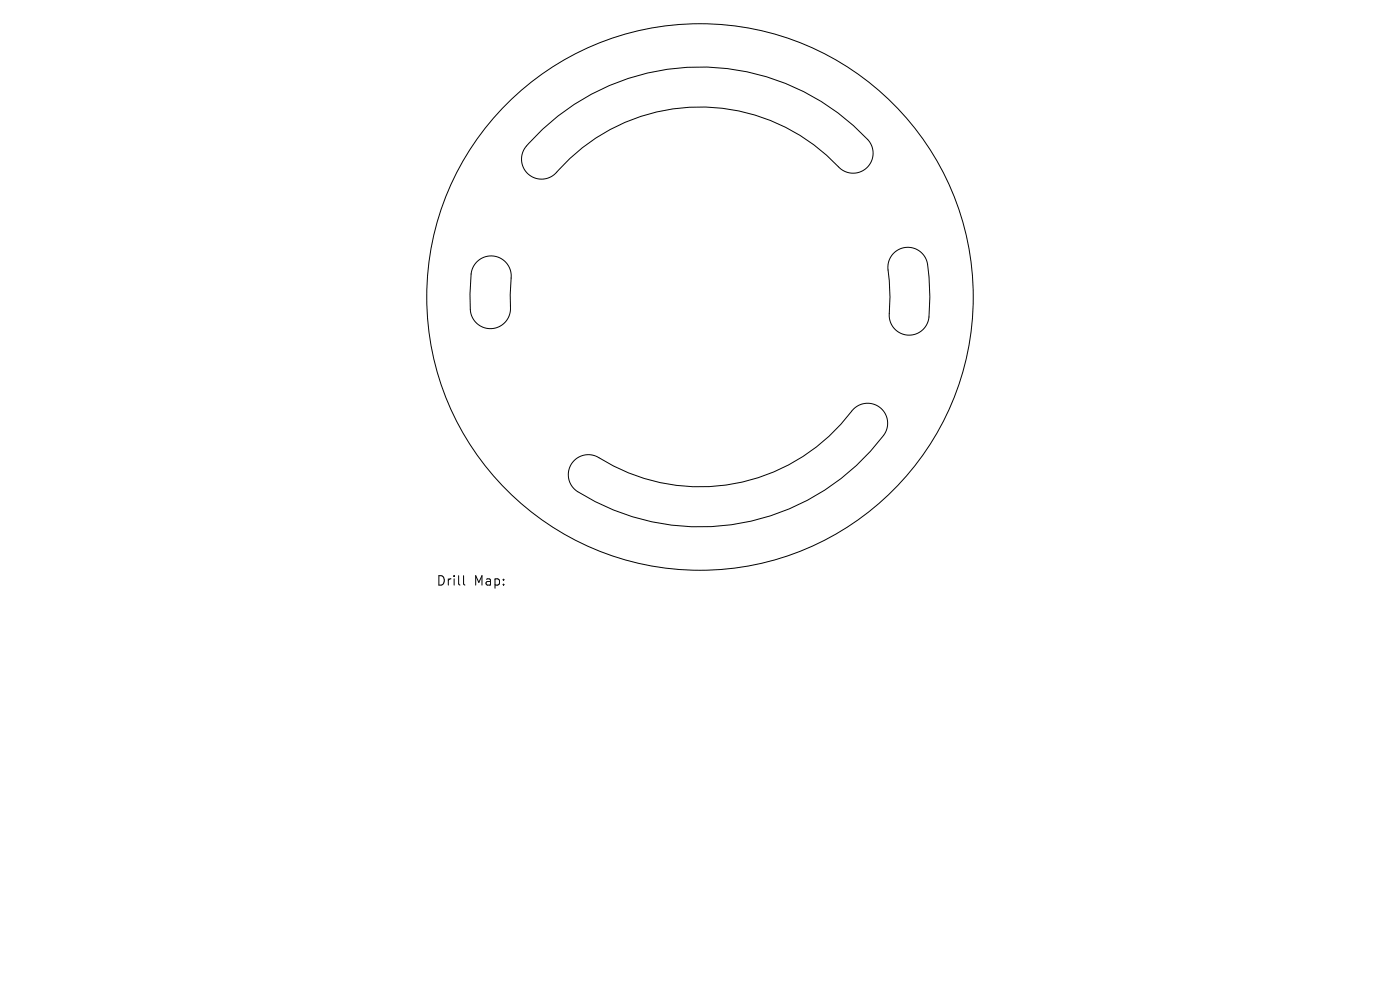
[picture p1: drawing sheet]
<svg xmlns="http://www.w3.org/2000/svg" width="297mm" height="210mm" viewBox="0 0 297 210" stroke-linecap="round" stroke-linejoin="round" font-family="sans-serif">
<defs><g id="words">
<g font-size="2.8">
<text x="92.5" y="124.5">Drill</text>
<text x="100.5" y="124.5">Map:</text>
</g>
</g></defs>
<g fill="none" stroke="#000" stroke-width=".21">
<path d="M115.1 27.4a48.7 48.7 0 0 1 69.4 2.8 4.2 4.2 0 0 1-.9 5.6 4.2 4.2 0 0 1-5.7-.4 40.4 40.4 0 0 0-60.3 1.7 4.3 4.3 0 0 1-6-.7 4.3 4.3 0 0 1 .5-5.9zM101.2 55.5a4.3 4.3 0 0 1 4.8-.8 4.3 4.3 0 0 1 2.4 4.3l-.2 3.5 .1 2.7a4.3 4.3 0 0 1-4 4.5 4.3 4.3 0 0 1-4.5-4l-.1-3.3 .2-4.3a4.3 4.3 0 0 1 1.3-2.6zM189.7 53.6a4.2 4.2 0 0 1 7.1 2.5 44.5 44.5 0 0 1 .2 11.9 4.2 4.2 0 0 1-4.9 3 4.2 4.2 0 0 1-3.4-4.5 50.6 50.6 0 0 0-.3-10 4.2 4.2 0 0 1 1.3-2.9zM121.9 97.6a4.2 4.2 0 0 1 5.2-.5 40.4 40.4 0 0 0 54.1-10.4 4.2 4.2 0 0 1 5.8 0 4.2 4.2 0 0 1 .4 5.8 48.6 48.6 0 0 1-65.4 11.4 4.3 4.3 0 0 1-.1-6.3zM98.3 122.1v1.7l.3 .3"/>
<circle cx="148.5" cy="63" r="58"/>
</g>
<use href="#words"/>
</svg>
